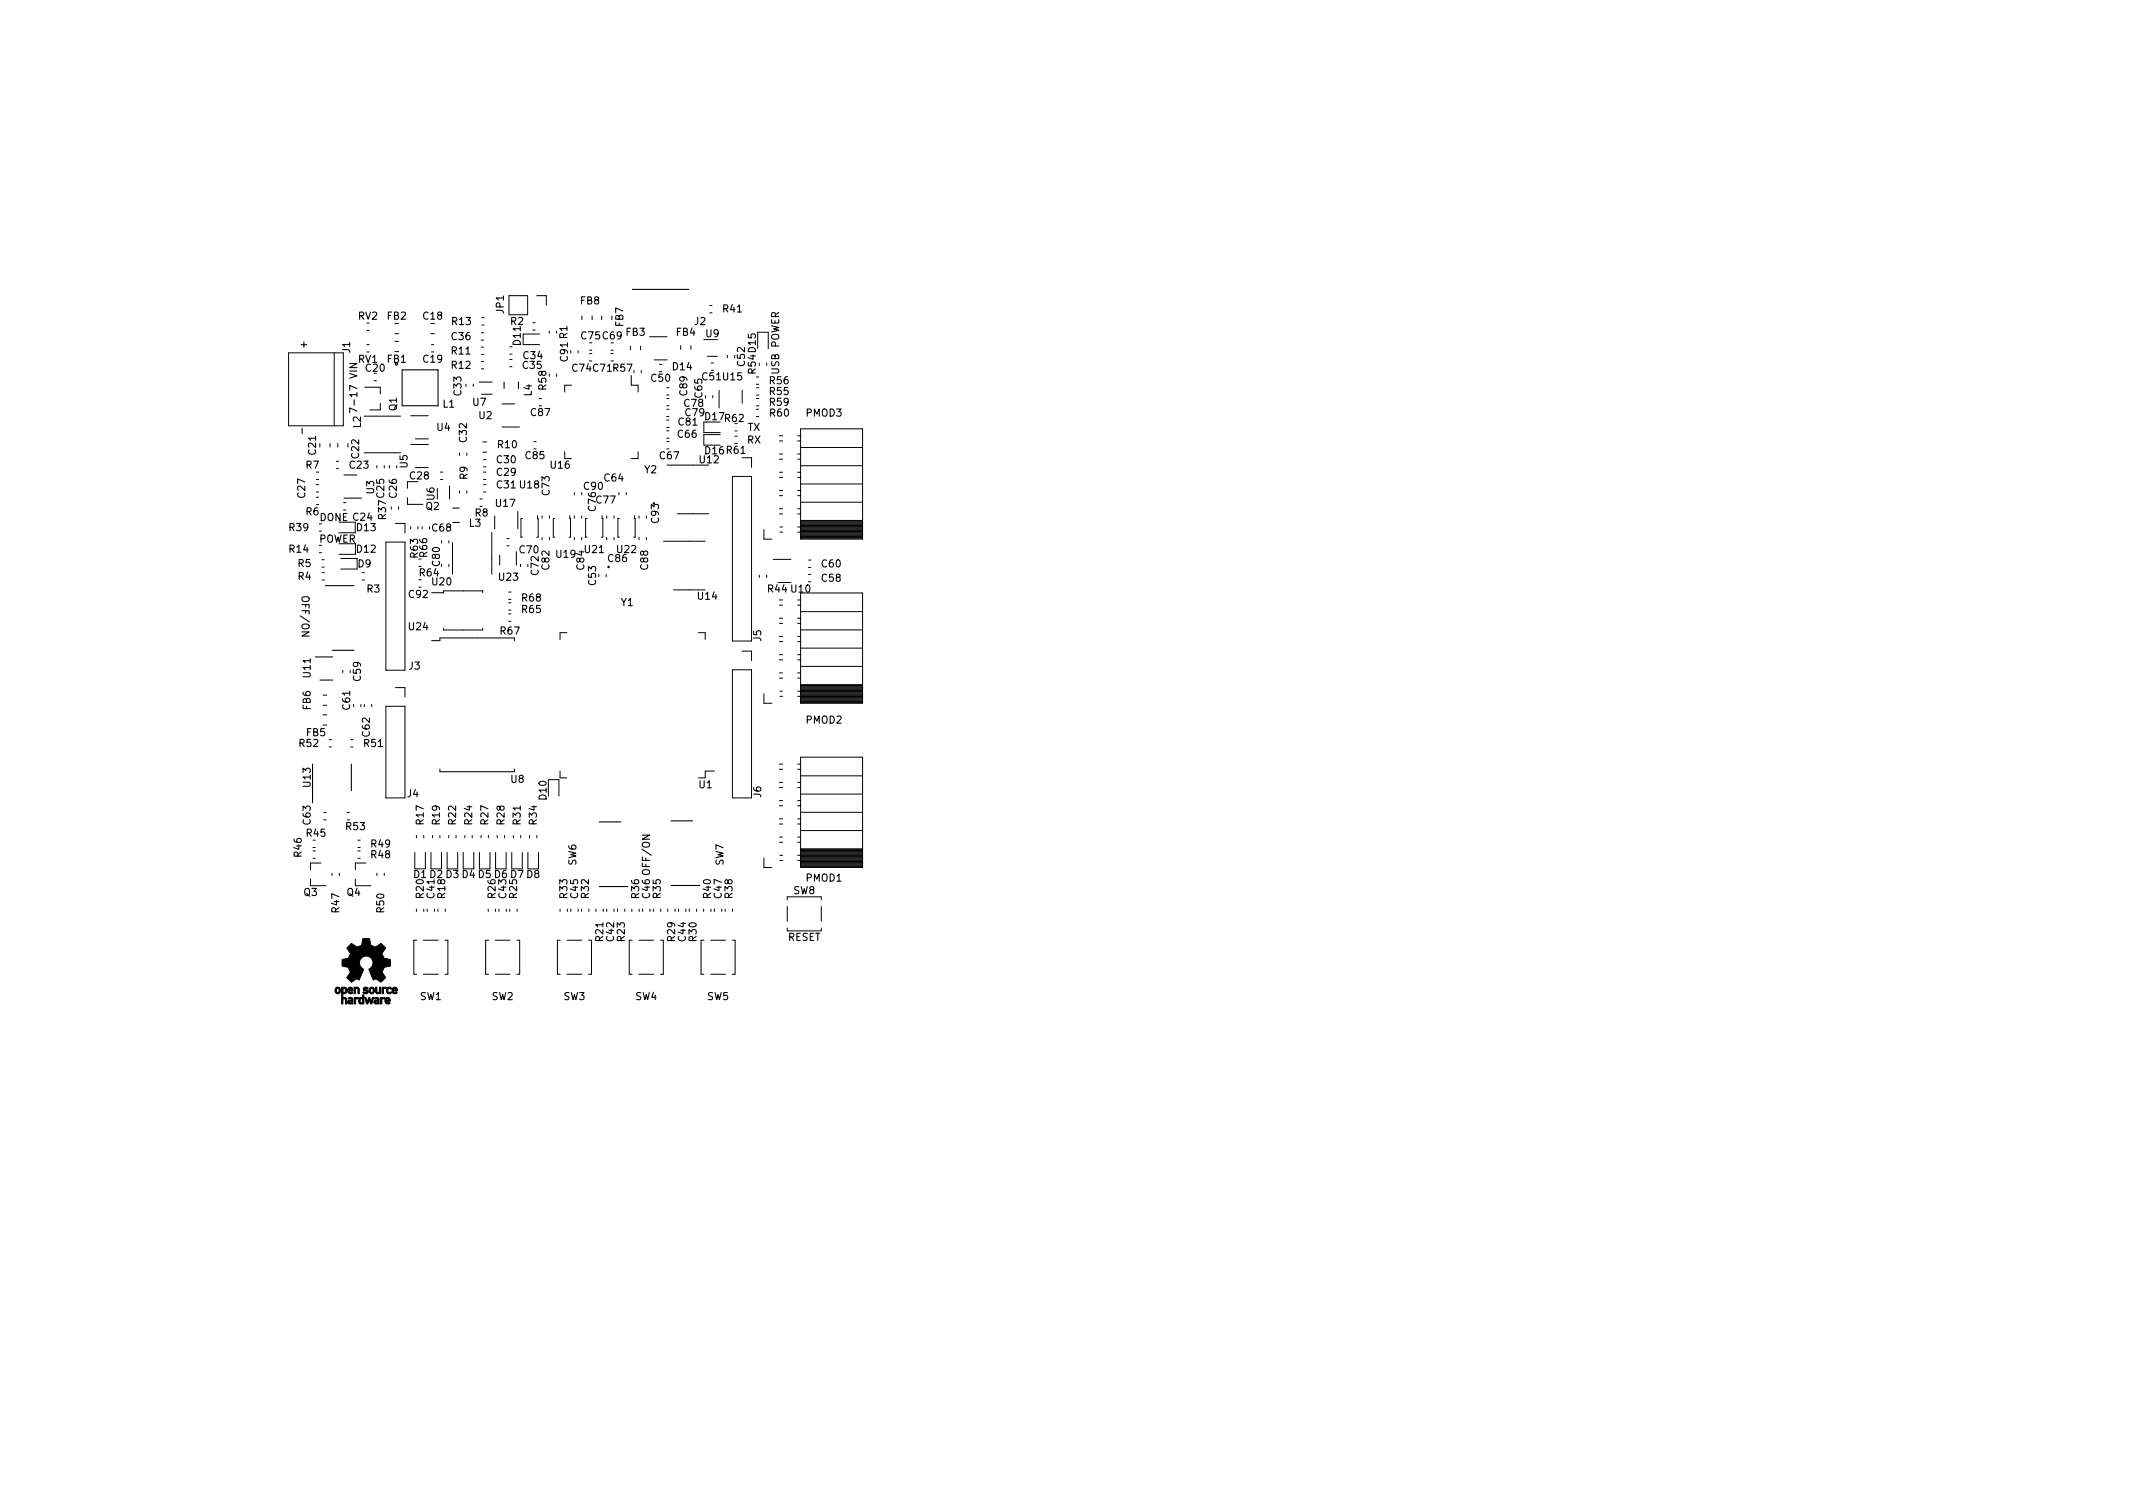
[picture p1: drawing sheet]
<svg xmlns="http://www.w3.org/2000/svg" width="297mm" height="210mm" viewBox="0 0 297 210" stroke-linecap="round" stroke-linejoin="round" font-family="sans-serif">
<defs><g id="words">
<g font-size="1.4">
<text x="49.9" y="44.5">RV2</text>
<text x="53.9" y="44.5">FB2</text>
<text x="59" y="44.5">C18</text>
<text x="62.9" y="47.3">C36</text>
<text x="63" y="45.2">R13</text>
<text x="70.1" y="43.6" transform="rotate(-90 70.1 43.6)">JP1</text>
<text x="71.1" y="45.2">R2</text>
<text x="80.8" y="42.4">FB8</text>
<text x="81" y="47.2">C75 C69</text>
<text x="86.8" y="45.5" transform="rotate(-90 86.8 45.5)">FB7</text>
<text x="87.2" y="46.7">FB3</text>
<text x="94.2" y="46.7">FB4</text>
<text x="96.7" y="45.2">J2</text>
<text x="98.3" y="46.9">U9</text>
<text x="100.7" y="43.5">R41</text>
<text x="42.7" y="48.4" transform="rotate(-90 42.7 48.4)">+</text>
<text x="48.7" y="49.1" transform="rotate(-90 48.7 49.1)">J1</text>
<text x="49.9" y="50.5">RV1</text>
<text x="51" y="51.7">C20</text>
<text x="53.9" y="50.5">FB1</text>
<text x="59" y="50.5">C19</text>
<text x="62.9" y="49.3">R11</text>
<text x="62.9" y="51.3">R12</text>
<text x="72.5" y="48" transform="rotate(-90 72.5 48)">D11</text>
<text x="72.8" y="51.4">C35</text>
<text x="72.9" y="50">C34</text>
<text x="79.1" y="50.3" transform="rotate(-90 79.1 50.3)">C91 R1</text>
<text x="79.7" y="51.7">C74 C71 R57</text>
<text x="90.7" y="53.1">C50</text>
<text x="93.7" y="51.5">D14</text>
<text x="97.8" y="52.9">C51 U15</text>
<text x="103.7" y="50.9" transform="rotate(-90 103.7 50.9)">C52</text>
<text x="105.2" y="52" transform="rotate(-90 105.2 52)">R54 D15</text>
<text x="107.2" y="53.5">R56</text>
<text x="108.5" y="52" transform="rotate(-90 108.5 52)">USB POWER</text>
<text x="49.7" y="56.7" transform="rotate(-90 49.7 56.7)">7-17 VIN</text>
<text x="50.3" y="59.6" transform="rotate(-90 50.3 59.6)">L2</text>
<text x="55.3" y="57.2" transform="rotate(-90 55.3 57.2)">Q1</text>
<text x="60.9" y="60">U4</text>
<text x="61.7" y="56.7">L1</text>
<text x="64.3" y="55" transform="rotate(-90 64.3 55)">C33</text>
<text x="65.9" y="56.5">U7</text>
<text x="66.7" y="58.3">U2</text>
<text x="74" y="57.9">C87</text>
<text x="74" y="55.1" transform="rotate(-90 74 55.1)">L4</text>
<text x="76.1" y="54.2" transform="rotate(-90 76.1 54.2)">R58</text>
<text x="94.5" y="59.2">C81</text>
<text x="95.3" y="56.6">C78</text>
<text x="95.5" y="57.9">C79</text>
<text x="95.7" y="55" transform="rotate(-90 95.7 55)">C89</text>
<text x="97.8" y="55.3" transform="rotate(-90 97.8 55.3)">C65</text>
<text x="98.2" y="58.5">D17R62</text>
<text x="104.1" y="60">TX</text>
<text x="107.2" y="55">R55</text>
<text x="107.2" y="56.5">R59</text>
<text x="107.3" y="58">R60</text>
<text x="112.3" y="58">PMOD3</text>
<text x="42.5" y="60.2" transform="rotate(-90 42.5 60.2)">-</text>
<text x="42.6" y="65.2">R7</text>
<text x="44" y="63.3" transform="rotate(-90 44 63.3)">C21</text>
<text x="48.7" y="65.2">C23</text>
<text x="50" y="63.8" transform="rotate(-90 50 63.8)">C22</text>
<text x="56.7" y="65.1" transform="rotate(-90 56.7 65.1)">U5</text>
<text x="65" y="61.5" transform="rotate(-90 65 61.5)">C32</text>
<text x="69.2" y="64.5">C30</text>
<text x="69.4" y="62.4">R10</text>
<text x="73.2" y="63.9">C85</text>
<text x="76.7" y="65.2">U16</text>
<text x="89.8" y="65.9">Y2</text>
<text x="91.9" y="63.9">C67</text>
<text x="94.4" y="60.9">C66</text>
<text x="97.5" y="64.5">U12</text>
<text x="98.2" y="63.2">D16 R61</text>
<text x="104" y="61.7">RX</text>
<text x="42.5" y="69.3" transform="rotate(-90 42.5 69.3)">C27</text>
<text x="42.6" y="71.7">R6</text>
<text x="52.1" y="68.7" transform="rotate(-90 52.1 68.7)">U3</text>
<text x="55.3" y="69.3" transform="rotate(-90 55.3 69.3)">C26</text>
<text x="57.1" y="66.7">C28</text>
<text x="59.3" y="71">Q2</text>
<text x="60.5" y="69.6" transform="rotate(-90 60.5 69.6)">U6</text>
<text x="65.1" y="66.7" transform="rotate(-90 65.1 66.7)">R9</text>
<text x="66.2" y="71.9">R8</text>
<text x="69.1" y="70.6">U17</text>
<text x="69.2" y="66.2">C29</text>
<text x="69.2" y="68">C31 U18</text>
<text x="76.5" y="68.9" transform="rotate(-90 76.5 68.9)">C73</text>
<text x="81.4" y="68.2">C90</text>
<text x="83" y="71.1" transform="rotate(-90 83 71.1)">C76</text>
<text x="83.1" y="70.1">C77</text>
<text x="84.2" y="67">C64</text>
<text x="40.3" y="76.9">R14</text>
<text x="40.3" y="73.9">R39</text>
<text x="44.4" y="75.5">POWER</text>
<text x="44.5" y="72.5">DONE C24</text>
<text x="49.7" y="76.9">D12</text>
<text x="49.7" y="73.9">D13</text>
<text x="53.7" y="72.3" transform="rotate(-90 53.7 72.3)">R37 C25</text>
<text x="58.2" y="77.6" transform="rotate(-90 58.2 77.6)">R63</text>
<text x="59.5" y="77.5" transform="rotate(-90 59.5 77.5)">R66</text>
<text x="60.2" y="74">C68</text>
<text x="65.3" y="73.3">L3</text>
<text x="72.4" y="77">C70</text>
<text x="77.5" y="77.7">U19</text>
<text x="81.5" y="77">U21</text>
<text x="86" y="77">U22</text>
<text x="91.7" y="72.8" transform="rotate(-90 91.7 72.8)">C93</text>
<text x="41.5" y="80.7">R4</text>
<text x="41.5" y="78.9">R5</text>
<text x="42" y="83.2" transform="rotate(90 42 83.2)">OFF/ON</text>
<text x="49.9" y="79">D9</text>
<text x="51.1" y="82.5">R3</text>
<text x="57" y="83.2">C92</text>
<text x="58.5" y="80.2">R64</text>
<text x="60.2" y="81.5">U20</text>
<text x="61.3" y="78.8" transform="rotate(-90 61.3 78.8)">C80</text>
<text x="69.5" y="80.8">U23</text>
<text x="72.7" y="83.7">R68</text>
<text x="75" y="80" transform="rotate(-90 75 80)">C72</text>
<text x="76.5" y="79.3" transform="rotate(-90 76.5 79.3)">C82</text>
<text x="81.4" y="79.3" transform="rotate(-90 81.4 79.3)">C84</text>
<text x="83" y="81.4" transform="rotate(-90 83 81.4)">C53</text>
<text x="84.7" y="78.2">C86</text>
<text x="90.3" y="79.3" transform="rotate(-90 90.3 79.3)">C88</text>
<text x="97.2" y="83.5">U14</text>
<text x="107" y="82.5">R44 U10</text>
<text x="114.5" y="81">C58</text>
<text x="114.5" y="79">C60</text>
<text x="57" y="87.7">U24</text>
<text x="69.7" y="88.3">R67</text>
<text x="72.7" y="85.3">R65</text>
<text x="86.5" y="84.4">Y1</text>
<text x="106" y="89.3" transform="rotate(-90 106 89.3)">J5</text>
<text x="43.3" y="94.3" transform="rotate(-90 43.3 94.3)">U11</text>
<text x="50.3" y="94.8" transform="rotate(-90 50.3 94.8)">C59</text>
<text x="57" y="93.2">J3</text>
<text x="43.3" y="98.8" transform="rotate(-90 43.3 98.8)">FB6</text>
<text x="48.7" y="98.8" transform="rotate(-90 48.7 98.8)">C61</text>
<text x="112.3" y="100.7">PMOD2</text>
<text x="41.7" y="104">R52</text>
<text x="42.7" y="102.5">FB5</text>
<text x="50.7" y="104">R51</text>
<text x="51.5" y="102.5" transform="rotate(-90 51.5 102.5)">C62</text>
<text x="43.3" y="109.5" transform="rotate(-90 43.3 109.5)">U13</text>
<text x="56.7" y="111">J4</text>
<text x="71.2" y="109">U8</text>
<text x="76.1" y="111.3" transform="rotate(-90 76.1 111.3)">D10</text>
<text x="97.4" y="109.7">U1</text>
<text x="106" y="111" transform="rotate(-90 106 111)">J6</text>
<text x="42" y="119.3" transform="rotate(-90 42 119.3)">R46</text>
<text x="42.7" y="116.5">R45</text>
<text x="43.3" y="114.8" transform="rotate(-90 43.3 114.8)">C63</text>
<text x="48.2" y="115.6">R53</text>
<text x="51.7" y="119.5">R48</text>
<text x="51.7" y="118">R49</text>
<text x="59" y="114.8" transform="rotate(-90 59 114.8)">R17</text>
<text x="61.3" y="114.8" transform="rotate(-90 61.3 114.8)">R19</text>
<text x="63.5" y="114.8" transform="rotate(-90 63.5 114.8)">R22</text>
<text x="65.7" y="114.8" transform="rotate(-90 65.7 114.8)">R24</text>
<text x="68" y="114.8" transform="rotate(-90 68 114.8)">R27</text>
<text x="70.3" y="114.8" transform="rotate(-90 70.3 114.8)">R28</text>
<text x="72.5" y="114.8" transform="rotate(-90 72.5 114.8)">R31</text>
<text x="74.7" y="114.8" transform="rotate(-90 74.7 114.8)">R34</text>
<text x="42.3" y="124.7">Q3</text>
<text x="48.3" y="124.7">Q4</text>
<text x="57.6" y="122.2">D1 D2 D3 D4 D5 D6 D7 D8</text>
<text x="59" y="125" transform="rotate(-90 59 125)">R20</text>
<text x="60.5" y="125" transform="rotate(-90 60.5 125)">C41</text>
<text x="62" y="125" transform="rotate(-90 62 125)">R18</text>
<text x="69" y="125" transform="rotate(-90 69 125)">R26</text>
<text x="70.5" y="125" transform="rotate(-90 70.5 125)">C43</text>
<text x="72" y="125" transform="rotate(-90 72 125)">R25</text>
<text x="79" y="125" transform="rotate(-90 79 125)">R33</text>
<text x="80.3" y="120.5" transform="rotate(-90 80.3 120.5)">SW6</text>
<text x="80.5" y="125" transform="rotate(-90 80.5 125)">C45</text>
<text x="82" y="125" transform="rotate(-90 82 125)">R32</text>
<text x="89" y="125" transform="rotate(-90 89 125)">R36</text>
<text x="90.5" y="125" transform="rotate(-90 90.5 125)">C46 OFF/ON</text>
<text x="92" y="125" transform="rotate(-90 92 125)">R35</text>
<text x="99" y="125" transform="rotate(-90 99 125)">R40</text>
<text x="100.5" y="125" transform="rotate(-90 100.5 125)">C47</text>
<text x="100.8" y="120.5" transform="rotate(-90 100.8 120.5)">SW7</text>
<text x="102" y="125" transform="rotate(-90 102 125)">R38</text>
<text x="110.5" y="124.5">SW8</text>
<text x="112.3" y="122.7">PMOD1</text>
<text x="47.3" y="127" transform="rotate(-90 47.3 127)">R47</text>
<text x="53.5" y="127" transform="rotate(-90 53.5 127)">R50</text>
<text x="84" y="131" transform="rotate(-90 84 131)">R21</text>
<text x="85.5" y="131" transform="rotate(-90 85.5 131)">C42</text>
<text x="87" y="131" transform="rotate(-90 87 131)">R23</text>
<text x="94" y="131" transform="rotate(-90 94 131)">R29</text>
<text x="95.5" y="131" transform="rotate(-90 95.5 131)">C44</text>
<text x="97" y="131" transform="rotate(-90 97 131)">R30</text>
<text x="109.7" y="131">RESET</text>
<text x="58.5" y="139.2">SW1</text>
<text x="68.5" y="139.2">SW2</text>
<text x="78.5" y="139.2">SW3</text>
<text x="88.5" y="139.2">SW4</text>
<text x="98.5" y="139.2">SW5</text>
</g>
</g></defs>
<g fill="none" stroke="#000" stroke-width=".15">
<path d="M48.7 50.6h1l-1 .6h1M49.7 57.2l-1-.4v.7M56 51.5h5v5h-5zM70.2 53.2v.9M72.2 53.2v.9M88.1 40.3h7.8M63 72.7h1M63 70.7h1M45.3 81.5h4M46.3 90.5h3M43.5 106.4v5.4M48.9 106.4v3.7"/>
<path d="M83.4 114.4h3M93.4 114.3h3M83.4 123.4h4M93.4 123.3h4"/>
<circle cx="84.8" cy="78.9" r=".1"/>
</g>
<g fill="#000" stroke="#000" stroke-width=".14">
<path d="M46.8 137.6a.41 .41 0 0 1 .5 0 .41 .41 0 0 1 0 .6 .41 .41 0 0 1-.6 0v-.3h.2a.22 .22 0 0 0 .2 .3 .22 .22 0 0 0 .1-.4 .19 .19 0 0 0-.2-.2 .19 .19 0 0 0-.1 .3h-.2zM47.6 137.5h.1v.1a.37 .37 0 0 1 .5 0 .37 .37 0 0 1 .1 .5 .31 .31 0 0 1-.2 .3 .31 .31 0 0 1-.3-.1v.7a.37 .37 0 0 1 .4 0 .37 .37 0 0 1 .1 .5v.3h-.2v-.4a.23 .23 0 0 0 0-.3 .23 .23 0 0 0-.3 0 .23 .23 0 0 0-.1 .3v.4h-.1v-1.9h.2a.21 .21 0 0 0 .2 .3 .21 .21 0 0 0 .1-.4 .18 .18 0 0 0-.2-.2 .18 .18 0 0 0-.1 .3h-.2zM48.5 139a.42 .42 0 0 1 .5 0 .42 .42 0 0 1 .1 .5v.3h-.1v-.1a.32 .32 0 0 1-.4 .1 .32 .32 0 0 1-.2-.3h.2a.19 .19 0 0 0 .2 .1 .19 .19 0 0 0 .2-.2l-.6 .1 .2-.2h.4a.19 .19 0 0 0-.1-.2 .19 .19 0 0 0-.3 0zM48.5 137.5a.39 .39 0 0 1 .5 0 .39 .39 0 0 1 .2 .5h-.6a.23 .23 0 0 0 .2 .2 .23 .23 0 0 0 .2-.1l.1 .1a.42 .42 0 0 1-.5 .1 .42 .42 0 0 1-.2-.5h.6l-.2-.2-.2 .2h-.2zM49.3 137.5h.2v.1a.37 .37 0 0 1 .5 0 .37 .37 0 0 1 0 .4v.4h-.2v-.6a.18 .18 0 0 0-.1-.2 .18 .18 0 0 0-.2 .2v.6h-.2zM49.3 138.9h.2v.1l.1-.1a.14 .14 0 0 1 .2-.1 .14 .14 0 0 1 .1 .2l-.1 .1a.25 .25 0 0 0-.3 .1 .25 .25 0 0 0 0 .3v.3h-.2zM50 139l.3-.1 .2 .1v-.5h.2v1.3h-.2v-.1a.33 .33 0 0 1-.4 0 .33 .33 0 0 1-.1-.4h.1a.19 .19 0 0 0 .2 .3 .19 .19 0 0 0 .2-.2 .2 .2 0 0 0-.2-.3 .2 .2 0 0 0-.2 .2h-.1zM50.8 138.9h.2l.1 .6 .2-.6h.2l.2 .6 .2-.6h.1l-.2 .9h-.2l-.2-.6-.2 .6h-.1zM50.7 137.5l.2-.1a.18 .18 0 0 1 .2 .1 .18 .18 0 0 1 .1 .2l-.4-.1a.25 .25 0 0 0 .4 .3 .36 .36 0 0 1-.1 .5 .36 .36 0 0 1-.5-.2l.1-.1 .2 .1a.13 .13 0 0 0 .2 0 .13 .13 0 0 0 0-.2 .13 .13 0 0 0-.2 0l-.3-.1zM48.6 131.7l.1-.1a.28 .28 0 0 1 .3-.2 .28 .28 0 0 1 .2 .2h.1a.71 .71 0 0 0 1.1 0l.2-.9h.8l.2 .5a.66 .66 0 0 0 .8 .6l.4-.3a.25 .25 0 0 1 .3-.1 .25 .25 0 0 1 .2 .2l.2 .2a.27 .27 0 0 1 .2 .2 .27 .27 0 0 1-.2 .3l-.1 .1a.7 .7 0 0 0 .1 1l.6 .1a.26 .26 0 0 1 .3 .1 .26 .26 0 0 1 0 .4v.5l-.5 .1a.53 .53 0 0 0-.6 .6 .93 .93 0 0 0 .4 .9l-.6 .7-.4-.3a.43 .43 0 0 0-.7 0l-.6-1.5a.97 .97 0 0 0 .3-1.5 .97 .97 0 0 0-1.5 0 .97 .97 0 0 0 .4 1.5l-.5 1.2a.21 .21 0 0 1-.1 .3 .21 .21 0 0 1-.3-.2l-.6 .4a.21 .21 0 0 1-.2 .1 .21 .21 0 0 1-.2-.2l-.2-.2a.28 .28 0 0 1-.2-.3 .28 .28 0 0 1 .2-.3 .71 .71 0 0 0-.2-1.2l-.7-.1v-.5a.27 .27 0 0 1 0-.4 .27 .27 0 0 1 .3-.1h.2a.66 .66 0 0 0 .6-.9l-.2-.3a.31 .31 0 0 1-.2-.3 .31 .31 0 0 1 .2-.3zM51.5 137.6a.44 .44 0 0 1 .6 .2 .44 .44 0 0 1-.4 .6l-.3-.3v-.2h.2a.22 .22 0 0 0 .3 .3 .22 .22 0 0 0 .1-.4 .19 .19 0 0 0-.3-.2 .19 .19 0 0 0-.1 .3h-.2zM52.1 139l.4-.1 .3 .1v.8l-.2-.1a.33 .33 0 0 1-.5-.2l.3 .1 .2-.1v-.1h-.2l-.3 .1 .1-.2h.4v-.2h-.3z"/>
<path d="M52.3 137.5h.2v.6l.2 .1 .1-.1v-.6h.2v.9h-.2v-.1a.38 .38 0 0 1-.4-.1 .38 .38 0 0 1-.1-.4zM53 138.9h.2v.1l.2-.1h.2l-.1 .2a.25 .25 0 0 0-.3 .1 .25 .25 0 0 0 0 .3v.3h-.2zM53.2 137.5h.2v.1l.1-.1a.14 .14 0 0 1 .2-.1 .14 .14 0 0 1 .1 .2l-.1 .1a.25 .25 0 0 0-.3 .1 .25 .25 0 0 0 0 .3v.3h-.2zM53.7 139a.39 .39 0 0 1 .5 0 .39 .39 0 0 1 .2 .4h-.6l.1 .2h.3a.12 .12 0 0 1 .1 .1 .12 .12 0 0 1-.2 .1 .42 .42 0 0 1-.4-.1 .42 .42 0 0 1-.1-.5l.6 .1-.2-.2-.2 .1h-.2zM53.9 137.6a.31 .31 0 0 1 .3-.2 .31 .31 0 0 1 .3 .3h-.1a.25 .25 0 0 0-.3 0 .25 .25 0 0 0 0 .4 .25 .25 0 0 0 .3 0 .18 .18 0 0 1 .1 .3 .18 .18 0 0 1-.3 0 .49 .49 0 0 1-.3-.8zM54.7 137.5a.39 .39 0 0 1 .5 0 .39 .39 0 0 1 .1 .5h-.5l.1 .2 .3-.1 .1 .1a.43 .43 0 0 1-.5 .1 .43 .43 0 0 1-.2-.5h.6a.19 .19 0 0 0-.2-.2 .19 .19 0 0 0-.2 .2h-.2z"/>
</g>
<g fill="none" stroke="#000" stroke-width=".14">
<path d="M40.2 49.1h7.6v10.2h-7.6zM46.5 49.1v10.2M50.7 57.9h5.1M50.8 53.9h2.2v.9M51.1 48h.3M51.1 49h.3M51.1 45h.3M51.1 46h.3M52.1 53h.3M53 56.1v1h-1.5M55 46.5h.5M55 45h.5"/>
<path d="M55 47.5h.5M55 49h.5M57.2 57.9h2.5M60 46.5h.5M60 45h.5M60.1 48h.3M64.9 53.5v.3M65.9 53.5v.3M66.7 53.2h1.8M67 47.4h.4M67 46.3h.4M67 48.3h.4"/>
<path d="M67 49.4h.4M67 50.3h.4M67 51.4h.4M67.1 54.9h1.4M67.1 44.2h.3M67.1 45.3h.3M69.9 59.5h2.5M69.9 56.2h1.8M70.9 41.2h2.6v2.6h-2.6zM71 48.3h.3M71 49.3h.3M71 50h.3"/>
<path d="M71 51.1h.3M72.9 48h2.2M72.9 46.5h2.2M74.2 44.9h.3M74.2 46h.3M74.7 41.2h1.4v1.3M75.1 55.5h.3M76.5 46.1v.3M77.5 46.1v.3M77.5 52.1v.3M79.6 53.6h-1v1M80.5 48.8v.4"/>
<path d="M81 44v.5M82.1 48.8h.3M82.1 49.2h.3M82.5 44v.5M83.8 44v.5M85.1 48.8h.3M85.1 49.2h.3M85.2 44v.5M87.8 48.2v.5M87.9 52.3v1.3h1v1M89.2 48.2v.5M89.3 51.6v.3"/>
<path d="M90.4 46.9h2.5M91.1 50.1h1.8M91.8 50.7h.4M92.8 60h.4M92.8 55.5h.4M92.8 56.5h.4M92.8 58h.4M92.8 57h.4M92.8 58.5h.4M92.8 59.5h.4M92.8 55h.4M92.8 54h.4"/>
<path d="M94.8 48.1v.5M96.2 48.1v.5M98.5 49.6h1.4M98.8 43.6h.4M98.8 42.5h.4M99 50.5h.4M99.3 55.1v.3M100.1 54.3v2.5M100.3 58.8h-2.3v1.4h2.3M101.3 49.5v.3M103.4 54.3v1.8M105.3 55.5h.4"/>
<path d="M105.3 56.5h.4M105.3 58h.4M105.3 57h.4M105.3 55h.4M105.3 54h.4M105.3 52.5h.4M105.3 53.5h.4M105.5 48.5v-2.2h1.5v2.2M106.8 50.6v.3M111.5 59.7h8.6v15.4h-8.6zM44 67.5h.4M44 68.5h.4"/>
<path d="M44 65.7h.4M44 66.8h.4M44 70.3h.4M44 69.2h.4M44.4 77h.4M44.4 74h.4M44.5 61.7v.6M44.8 79h.4M44.8 77.9h.4M44.8 79.7h.4M46 61.7v.6M46.8 65.3h.4"/>
<path d="M46.8 64.2h.4M47 61.7v.6M47.2 72.7h2.3M47.2 74.2h2.3M47.2 75.7h2.3M47.2 77.2h2.3M47.4 79.2h2.3M47.4 77.8h2.3M47.8 70h.4M47.9 69.4h2.4M47.9 66.1h1.8M48.5 61.7v.6"/>
<path d="M50.4 79.7h.4M50.7 63h5.1M52.5 64.8v.4M53.5 64.8v.4M53.7 75.5h2.7v17.8h-2.7zM54.2 64.8v.4M54.5 70.6v.3M55.1 72.9h1.3v1.3M55.3 64.8v.4M55.5 70.6v.3M56.7 69.3v.9h2.2M56.7 67.1v.9"/>
<path d="M57.2 73.3v.4M57.2 61.9h2.5M57.9 61.1h1.8M57.9 65.1h1.8M58.2 73.3v.4M58.8 73.3v.4M61.3 65.7h.4M61.3 66.8h.4M61.5 75.3v.3M62.5 75.3v.3M62.5 78.6v.3M62.6 67.7v1.8"/>
<path d="M63 75.5v4.4M64 63.1v.3M64 68.3v.4M65 63.1v.3M65 68.3v.4M66.8 69.5h.4M67.2 61.5h.6M67.2 63h.6M67.3 67.5h.4M67.3 68.5h.4M67.3 65.7h.4M67.3 66.8h.4"/>
<path d="M67.3 64h.4M67.3 65h.4M68.5 74.1v5.8M68.9 71.8v1.8M69.6 77.3v1.4M70.6 75h.3M70.6 76h.3M71.9 76.8v1.9M72.1 71.2v2.4M72.5 78.6v.3M72.7 72.2h-.1v2.6h.1M74.3 61.5h.4"/>
<path d="M74.8 71.8v.4h.2v2.6h-.3M75.5 71.8v.4M75.5 74.8v.4M76.5 71.8v.4M76.5 74.8v.4M77.3 72.2h-.3v2.6h.3M78.6 62.9v1M79.4 71.8v.4v2.6h-.1M80 68.6v.3M80 71.8v.4M80 74.8v.4M81 68.6v.3"/>
<path d="M81 71.8v.4M81 74.8v.4M81.7 72.2h-.1v2.6h.1M83.8 71.8v.4h.2v2.6h-.3M84.4 80v.3M84.5 71.8v.4M84.5 74.8v.4M85.5 71.8v.4M85.5 74.8v.4M86.2 68.6v.3M86.3 72.2h-.2v2.6h.2M87.2 68.6v.3"/>
<path d="M88.4 71.8v.4v2.6h-.1M88.9 62.9v1h-1M89 71.8v.4M89 74.8v.4M90 71.8v.4M90 74.8v.4M92.4 75.4h5.8M92.8 61h.4M92.8 61.5h.4M92.9 64.8h5.8M94.3 71.5h4.4M100.3 60.5h-2.3v1.5h2.3"/>
<path d="M102 66.3h2.7v23h-2.7zM102.3 60.7h.4M102.3 60h.4M103.3 63.7h1.4v1.4M106.4 73.7v1.4h1.1M107.7 77.9h2.4M108.5 71.6h.5M108.5 70.8h.5M108.5 69h.5M108.5 68.3h.5M108.5 66.5h.5M108.5 65.8h.5"/>
<path d="M108.5 63.9h.5M108.5 63.2h.5M108.5 61.4h.5M108.5 60.7h.5M108.6 74.1h.4M108.6 73.4h.4M111.1 74.1h.4M111.1 73.4h.4M111.1 71.6h.4M111.1 70.8h.4M111.1 69h.4M111.1 68.3h.4"/>
<path d="M111.1 66.5h.4M111.1 65.8h.4M111.1 63.9h.4M111.1 63.2h.4M111.1 61.4h.4M111.1 60.7h.4M111.5 74.9h8.6M111.5 74.8h8.6M111.5 74.7h8.6M111.5 74.6h8.6M111.5 74.5h8.6M111.5 74.4h8.6"/>
<path d="M111.5 74.2h8.6M111.5 74.1h8.6M111.5 74h8.6M111.5 73.9h8.6M111.5 73.8h8.6M111.5 73.6h8.6M111.5 73.5h8.6M111.5 73.4h8.6M111.5 73.3h8.6M111.5 73.2h8.6M111.5 73.1h8.6M111.5 72.9h8.6"/>
<path d="M111.5 72.8h8.6M111.5 72.7h8.6M111.5 72.6h8.6M111.5 72.5h8.6M111.5 69.9h8.6M111.5 67.4h8.6M111.5 64.8h8.6M111.5 62.3h8.6M112.6 80h.3M112.6 78h.3M112.6 79h.3M43.9 91.5h2.4"/>
<path d="M44.5 94.7h1.8M44.8 80.8h.4M45 99.5h.5M45 98.2h.5M45 96.8h.5M47.7 93.3v.4M50.3 98.1v.3M50.4 80.8h.4M50.7 98.1v.3M51.8 98.1v.3M53.7 98.3h2.7v12.8h-2.7zM55.1 95.7h1.3v1.4"/>
<path d="M60.1 89.2h1.2v-.4h10.3v.4M60.1 82.5h1.7v-.2h5.4v.2M61.8 87.5v.2h5.4v-.2M70.8 85h.4M70.8 83.9h.4M70.8 86.5h.4M70.8 85.5h.4M70.8 83.5h.4M70.8 82.4h.4M78.9 88.1h-.9v.9M93.8 82.1h4.4M97.3 88.1h.9v.9"/>
<path d="M102 93.3h2.7v17.8h-2.7zM103.3 90.7h1.4v1.3M105.7 80.1v.3M106.4 96.6v1.3h1.1M106.8 80.1v.3M108.5 83.5h.5M108.5 84.3h.5M108.5 86.1h.5M108.5 86.8h.5M108.5 88.6h.5M108.5 89.3h.5M108.5 91.2h.5"/>
<path d="M108.5 91.9h.5M108.5 93.7h.5M108.5 94.4h.5M108.6 96.2h.4M108.6 97h.4M111.1 83.5h.4M111.1 84.3h.4M111.1 86.1h.4M111.1 86.8h.4M111.1 88.6h.4M111.1 89.3h.4M111.1 91.2h.4"/>
<path d="M111.1 91.9h.4M111.1 93.7h.4M111.1 94.4h.4M111.1 96.2h.4M111.1 97h.4M111.5 82.6h8.6v15.3h-8.6zM111.5 85.2h8.6M111.5 87.7h8.6M111.5 90.2h8.6M111.5 92.8h8.6M111.5 95.3h8.6M111.5 95.4h8.6"/>
<path d="M111.5 95.6h8.6M111.5 95.7h8.6M111.5 95.8h8.6M111.5 95.9h8.6M111.5 96h8.6M111.5 96.2h8.6M111.5 96.3h8.6M111.5 96.4h8.6M111.5 96.5h8.6M111.5 96.6h8.6M111.5 96.7h8.6M111.5 96.9h8.6"/>
<path d="M111.5 97h8.6M111.5 97.1h8.6M111.5 97.2h8.6M111.5 97.3h8.6M111.5 97.5h8.6M111.5 97.6h8.6M111.5 97.7h8.6M111.5 97.8h8.6M112.6 81h.3M43.6 118h.3M43.6 119.5h.3M43.6 118.5h.3"/>
<path d="M45 101h.5M45.1 113.1h.3M45.1 114.2h.3M45.8 104h.4M45.8 103h.4M48.3 113.1h.4M48.8 104h.4M48.8 103h.4M49.8 118h.4M49.8 119.5h.4M49.8 118.5h.4M49.8 117h.4"/>
<path d="M57.8 118.7v2.3M58 116.3v.4M59 116.3v.4M59.2 118.7v2.3M60 118.7v2.3M60.2 116.3v.4M61.3 107.1v.4h10.3v-.4M61.3 116.3v.4M61.5 118.7v2.3M62.3 118.7v2.3M62.5 116.3v.4M63.5 116.3v.4"/>
<path d="M63.7 118.7v2.3M64.5 118.7v2.3M64.7 116.3v.4M65.8 116.3v.4M66 118.7v2.3M66.8 118.7v2.3M67 116.3v.4M68 116.3v.4M68.2 118.7v2.3M69 118.7v2.3M69.2 116.3v.4M70.3 116.3v.4"/>
<path d="M70.5 118.7v2.3M71.3 118.7v2.3M71.5 116.3v.4M72.5 116.3v.4M72.7 118.7v2.3M73.5 118.7v2.3M73.7 116.3v.4M74.8 116.3v.4M75 118.7v2.3M76.4 110.8v-2.2h1.4v2.2M78 107.4v.9h.9M99.5 107.4h-1.3v.9"/>
<path d="M106.4 119.5v1.3h1.1M108.5 106.4h.5M108.5 107.1h.5M108.5 108.9h.5M108.5 109.7h.5M108.5 111.5h.5M108.5 112.2h.5M108.5 114h.5M108.5 114.7h.5M108.5 116.6h.5M108.5 117.3h.5M108.6 119.1h.4"/>
<path d="M108.6 119.8h.4M111.1 106.4h.4M111.1 107.1h.4M111.1 108.9h.4M111.1 109.7h.4M111.1 111.5h.4M111.1 112.2h.4M111.1 114h.4M111.1 114.7h.4M111.1 116.6h.4M111.1 117.3h.4M111.1 119.1h.4"/>
<path d="M111.1 119.8h9M111.5 105.4h8.6v15.4h-8.6zM111.5 108h8.6M111.5 110.6h8.6M111.5 113.1h8.6M111.5 115.6h8.6M111.5 118.2h8.6M111.5 118.3h8.6M111.5 118.4h8.6M111.5 118.5h8.6M111.5 118.7h8.6M111.5 118.8h8.6"/>
<path d="M111.5 118.9h8.6M111.5 119h8.6M111.5 119.1h8.6M111.5 119.3h8.6M111.5 119.4h8.6M111.5 119.5h8.6M111.5 119.6h8.6M111.5 119.7h8.6M111.5 120h8.6M43.2 122.4v.9h2.2M44.7 120.2h-1.5v.9M46.2 121.6v.3"/>
<path d="M47.3 121.6v.3M49.5 122.4v.9h2.1M51 120.2h-1.5v.9M52.5 121.6v.3M53.5 121.6v.3M58 126.6v.3M58 130.9h-.4v4.8h.4M59 135.7h2M59 130.9h2M59 126.6v.3M59.5 126.6v.3M60.5 126.6v.3"/>
<path d="M61 126.6v.3M62 130.9h.4v4.8h-.4M62 126.6v.3M68 126.6v.3M68 130.9h-.4v4.8h.4M69 135.7h2M69 130.9h2M69 126.6v.3M69.5 126.6v.3M70.5 126.6v.3M71 126.6v.3M72 130.9h.4v4.8h-.4"/>
<path d="M72 126.6v.3M78 126.6v.3M78 130.9h-.4v4.8h.4M79 135.7h2M79 130.9h2M79 126.6v.3M79.5 126.6v.3M80.5 126.6v.3M81 126.6v.3M82 130.9h.4v4.8h-.4M82 126.6v.3M83 126.6v.3"/>
<path d="M84 126.6v.3M84.5 126.6v.3M85.5 126.6v.3M86 126.6v.3M87 126.6v.3M88 126.6v.3M88 130.9h-.4v4.8h.4M89 135.7h2M89 130.9h2M89 126.6v.3M89.5 126.6v.3M90.5 126.6v.3"/>
<path d="M91 126.6v.3M92 130.9h.4v4.8h-.4M92 126.6v.3M93 126.6v.3M94 126.6v.3M94.5 126.6v.3M95.5 126.6v.3M96 126.6v.3M97 126.6v.3M98 126.6v.3M98 130.9h-.4v4.8h.4M99 135.7h2"/>
<path d="M99 130.9h2M99 126.6v.3M99.5 126.6v.3M100.5 126.6v.3M101 126.6v.3M102 130.9h.4v4.8h-.4M102 126.6v.3M109.6 129.2v.4h4.8v-.4M109.6 125.3v-.4h4.8v.4M109.6 126.2v2.1M111.5 120.1h8.6M111.5 120.2h8.6"/>
<path d="M111.5 120.3h8.6M111.5 120.4h8.6M111.5 120.6h8.6M111.5 120.7h8.6M114.4 126.2v2.1"/>
</g>
<use href="#words"/>
</svg>
